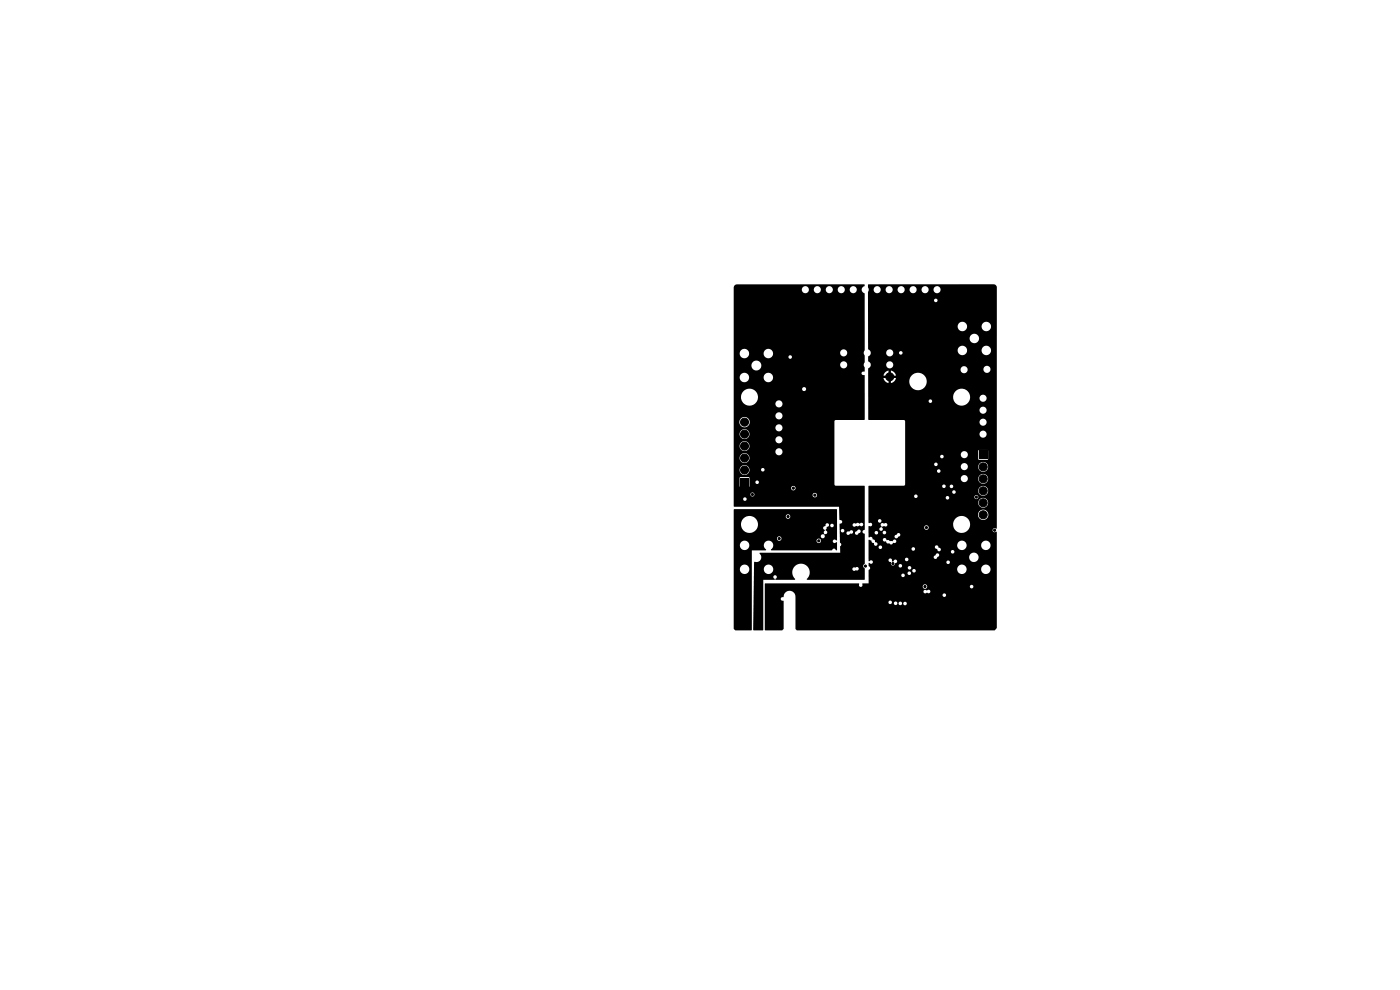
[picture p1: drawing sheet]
<svg xmlns="http://www.w3.org/2000/svg" width="297mm" height="210mm" viewBox="0 0 297 210" stroke-linecap="round" stroke-linejoin="round" font-family="sans-serif">
<g fill="#000" stroke="#000" stroke-width=".21">
<circle cx="188.7" cy="79.9" r=".85"/>
<circle cx="157.9" cy="92.1" r=".85"/>
<circle cx="157.9" cy="89.5" r=".85"/>
<circle cx="157.9" cy="99.7" r=".85"/>
<circle cx="157.9" cy="94.6" r=".85"/>
<circle cx="157.9" cy="97.2" r=".85"/>
<circle cx="189" cy="82" r=".22"/>
<circle cx="208.6" cy="99" r=".85"/>
<circle cx="159.6" cy="104.9" r=".23"/>
<circle cx="160.8" cy="106.9" r=".23"/>
<circle cx="165.3" cy="114.2" r=".22"/>
<circle cx="165.7" cy="111.6" r=".22"/>
<circle cx="167.2" cy="109.6" r=".22"/>
<circle cx="168.3" cy="103.5" r=".22"/>
<circle cx="172.9" cy="105" r=".22"/>
<circle cx="173.7" cy="114.7" r=".23"/>
<circle cx="184.8" cy="118.4" r=".22"/>
<circle cx="189.4" cy="119.5" r=".23"/>
<circle cx="193.8" cy="119.5" r=".23"/>
<circle cx="196.5" cy="111.9" r=".22"/>
<circle cx="196.7" cy="110.5" r=".23"/>
<circle cx="207.1" cy="105.5" r=".22"/>
<circle cx="208.6" cy="101.6" r=".85"/>
<circle cx="208.6" cy="104.1" r=".85"/>
<circle cx="208.6" cy="109.2" r=".85"/>
<circle cx="208.6" cy="106.7" r=".85"/>
<circle cx="211" cy="112.5" r=".22"/>
<circle cx="158.8" cy="125.3" r=".22"/>
<circle cx="161" cy="125.1" r=".23"/>
<circle cx="163" cy="126.6" r=".23"/>
<circle cx="181.4" cy="121.7" r=".22"/>
<circle cx="183.6" cy="120.1" r=".22"/>
<circle cx="193" cy="124.1" r=".23"/>
<circle cx="196.2" cy="124.4" r=".22"/>
</g>
<path d="M155.9 60.5l.5-.2h26.9l.1 .4a.85 .85 0 0 0-.6 .8 .85 .85 0 0 0 .6 .8v12a.86 .86 0 0 0 0 1.1v1.4a.86 .86 0 0 0 0 1.2v.7a.55 .55 0 0 0-.6 .7l.6 .3v9.3l-6.1 .1-.3 .3v13.4l.3 .2 6.1 .1v9.2a.48 .48 0 0 0-.4 .5 .48 .48 0 0 0 .5 .5v6.2a.63 .63 0 0 0 0 1.1l-.1 2.4h-12.1l-.1-.2a1.84 1.84 0 0 0 .4-2.1l9.2 .1a.62 .62 0 0 0 .9 .2 .38 .38 0 0 0 .4-.5 .38 .38 0 0 0-.7-.1h-.3l-.3 .3-9.2-.1a1.87 1.87 0 0 0-2.8-.6 1.87 1.87 0 0 0-.1 2.9l-.1 .1h-4l-.1-.2a.4 .4 0 0 0 .2-.6 .4 .4 0 0 0-.7 0 .4 .4 0 0 0 .4 .6l-.1 .2h-2.4v10.6l-2 .1 .1-12.9h2a1 1 0 0 0 1.5 .9 1 1 0 0 0 .1-1.8 1 1 0 0 0-1.6 .8v.1h-2v-1.6a1.07 1.07 0 0 0 1.4-.4 1.07 1.07 0 0 0-.3-1.4l.2-.2h17l-.1-1.2a.53 .53 0 0 0 0-1l-.1-2h1.5a.51 .51 0 0 0 .4 .4 .51 .51 0 0 0 .5-.2l.4-.2 .5 .1a.5 .5 0 0 0 .9 0 .39 .39 0 0 0 .2-.5 .39 .39 0 0 0-.4-.3 .39 .39 0 0 0-.3 .4l-.4 .3h-.5a.41 .41 0 0 0-.2-.5 .41 .41 0 0 0-.5 .3l-.4-.1-.2 .3h-1.5l.1-.4h.2a.38 .38 0 0 0 .6 .3 .38 .38 0 0 0-.1-.7 .38 .38 0 0 0-.5 .3h-.3v-1.2l2.8 .1a.64 .64 0 0 0 .8 .2l.3 .1 .4-.2a.4 .4 0 0 0 .6 0 .4 .4 0 0 0-.1-.6 .4 .4 0 0 0-.5 .2 .66 .66 0 0 0-.9 0l-.4-.1-.2 .3h-2.8v-.2a.45 .45 0 0 0 .6-.5 .45 .45 0 0 0-.6-.4l-.1-2.7h-22.3v-1.7h1.9a.38 .38 0 0 0 .5 .4 .38 .38 0 0 0 .2-.6 .38 .38 0 0 0-.6 .1l-2 .1v-1h3.5a.43 .43 0 0 0 .4 .5 .43 .43 0 0 0 .4-.3h12.4v.1a.48 .48 0 0 0 .7 .3 .48 .48 0 0 0 0-.8 .48 .48 0 0 0-.7 .4h-12.3a.43 .43 0 0 0-.4-.5 .43 .43 0 0 0-.5 .3h-3.5v-1.3h12.1v.1a.48 .48 0 0 0 .8 .4 .48 .48 0 0 0 0-.9 .48 .48 0 0 0-.8 .4h-12.1v-2.1h1.2v1.7l.2 .2h1.8l.1-1h1.2a.38 .38 0 0 0 .5 .4 .38 .38 0 0 0 .2-.7 .38 .38 0 0 0-.6 .2l-1.3 .1v-.9l-.2-.2-3.1 .2v-1.6h1.2a1.06 1.06 0 0 0 1.2 1 1.06 1.06 0 0 0 .9-1.2l2.4 .1a.38 .38 0 0 0 .6 .3 .38 .38 0 0 0 0-.7 .38 .38 0 0 0-.6 .3l-2.4-.1a1.05 1.05 0 0 0-1.2-.8 1.05 1.05 0 0 0-.9 1.1h-1.2v-2.5h1.2v.2a1.06 1.06 0 0 0 1.8 .4 1.06 1.06 0 0 0-.4-1.7 1.06 1.06 0 0 0-1.4 1.1h-1.2v-1.4h8.8v.2a.76 .76 0 0 0 1.3 .3 .76 .76 0 0 0-.3-1.3 .76 .76 0 0 0-1 .8h-8.8v-1.2h1.2v.2a1.06 1.06 0 0 0 1.8 .5 1.06 1.06 0 0 0-.4-1.8 1.06 1.06 0 0 0-1.4 1.1h-1.2v-1.4h8.8v.2a.76 .76 0 0 0 1.3 .3 .76 .76 0 0 0-.3-1.2 .76 .76 0 0 0-1 .7h-8.8v-1.1h1.2v.2a1.06 1.06 0 0 0 1.8 .5 1.06 1.06 0 0 0-.4-1.8 1.06 1.06 0 0 0-1.4 1.1h-1.2v-1.4h8.8v.2a.76 .76 0 0 0 1.3 .3 .76 .76 0 0 0-.3-1.3 .76 .76 0 0 0-1 .8h-8.8v-1.3h1.1v.1a1.1 1.1 0 0 0 1.7 .9 1.1 1.1 0 0 0 0-1.9 1.1 1.1 0 0 0-1.7 .9h-1.1v-1.2h8.8v.1a.75 .75 0 0 0 1.3 .3 .75 .75 0 0 0-.3-1.2 .75 .75 0 0 0-1 .8h-8.8v-4.2h1.5v.3a1.8 1.8 0 0 0 2.8 1.3h4.5v.2a.76 .76 0 0 0 1.3 .3 .76 .76 0 0 0-.3-1.2 .76 .76 0 0 0-1 .7h-4.5l.2-.1a1.8 1.8 0 0 0 .5-1.8 1.8 1.8 0 0 0-1.3-1.3h10.8v.1a.43 .43 0 0 0 .6 .3 .43 .43 0 0 0 0-.7 .43 .43 0 0 0-.6 .3h-10.8a1.8 1.8 0 0 0-2.2 1.6h-1.5v-3.9h1.2l.1 .2a1 1 0 0 0 1 .7 1 1 0 0 0 .9-.9h3.1v.2a1.01 1.01 0 0 0 1.7 .4 1.01 1.01 0 0 0-.3-1.7 1.01 1.01 0 0 0-1.4 1.1h-3.1v-.2a1.01 1.01 0 0 0-1.1-.9 1.01 1.01 0 0 0-.9 1.1h-1.2v-2.6h3.7v.2a1.06 1.06 0 0 0 1.3 .8 1.06 1.06 0 0 0 .8-1.2h16.7l.1 .2a.75 .75 0 0 0 1.2 .3 .75 .75 0 0 0-.3-1.2 .75 .75 0 0 0-1 .7h-16.7a1.06 1.06 0 0 0-1.1-.9 1.06 1.06 0 0 0-1 1.1h-3.7v-2.5h1.2l.1 .2a1 1 0 0 0 1 .7 1 1 0 0 0 .9-.9h3.1v.2a1 1 0 0 0 1.7 .4l3.6 .1a.38 .38 0 0 0 .5 .3 .38 .38 0 0 0 0-.7 .38 .38 0 0 0-.5 .3h-3.6l.3-.8h14.2l.1 .2a.75 .75 0 0 0 1.2 .3 .75 .75 0 0 0-.3-1.3 .75 .75 0 0 0-1 .8h-14.2a1.01 1.01 0 0 0-1.1-.9 1.01 1.01 0 0 0-.9 1.1h-3.1v-.2a1.01 1.01 0 0 0-1.1-.9 1.01 1.01 0 0 0-.9 1.1h-1.2v-13.6h14.4v.2a.75 .75 0 0 0 .8 .5 .75 .75 0 0 0 .7-.7h1l.1 .2a.75 .75 0 0 0 .8 .5 .75 .75 0 0 0 .6-.7h1.1v.2a.75 .75 0 0 0 .8 .5 .75 .75 0 0 0 .7-.7h1v.2a.75 .75 0 0 0 .9 .5 .75 .75 0 0 0 .6-.7h1.1v.2a.75 .75 0 0 0 1.2 .3 .75 .75 0 0 0-.2-1.3 .75 .75 0 0 0-1 .8h-1.1v-.1a.76 .76 0 0 0-.8-.7 .76 .76 0 0 0-.7 .8h-1v-.1a.76 .76 0 0 0-.8-.7 .76 .76 0 0 0-.7 .8h-1.1v-.1a.76 .76 0 0 0-.8-.7 .76 .76 0 0 0-.7 .8h-1v-.1a.76 .76 0 0 0-.8-.7 .76 .76 0 0 0-.7 .8h-14.4v-.6zM184.2 60.4l26.6-.1a.69 .69 0 0 1 .7 .6v51.1l-.2 .1a.43 .43 0 0 0-.6 .1 .43 .43 0 0 0 0 .6 .43 .43 0 0 0 .6 0l.2 .1v20.3l-.5 .5h-41.9l-.3-.3v-5.7l19.7 .1a.38 .38 0 0 0 .3 .4 .38 .38 0 0 0 .4-.3h.4l.1 .2a.38 .38 0 0 0 .4 .2 .38 .38 0 0 0 .3-.3h.2a.38 .38 0 0 0 .4 .4 .38 .38 0 0 0 .4-.4l.2 .1a.38 .38 0 0 0 .6 .2 .38 .38 0 0 0 0-.6 .38 .38 0 0 0-.6 .3h-.2a.38 .38 0 0 0-.4-.4 .38 .38 0 0 0-.4 .4l-.2-.1a.38 .38 0 0 0-.4-.3 .38 .38 0 0 0-.4 .3h-.4a.38 .38 0 0 0-.3-.5 .38 .38 0 0 0-.4 .3h-19.7l-.1-1.5h31.3a.38 .38 0 0 0 .4 .4 .38 .38 0 0 0 .2-.6 .38 .38 0 0 0-.6 .1l-31.3 .1-.7-.7h27.9a.44 .44 0 0 0 .3 .4 .44 .44 0 0 0 .5-.2 .39 .39 0 0 0 .6 0 .39 .39 0 0 0-.1-.6 .39 .39 0 0 0-.5 .2l-.5-.2-.3 .4h-27.9a1.33 1.33 0 0 0-1.8 1.2 .42 .42 0 0 0-.6 .4 .42 .42 0 0 0 .6 .4v5.9l-.3 .3h-3.6v-9.9h19.9l.1 .2a.38 .38 0 0 0 .1 .5 .38 .38 0 0 0 .5-.1h12.8v.1a.48 .48 0 0 0 .6 .4 .48 .48 0 0 0 .4-.5l9 .1a.38 .38 0 0 0 .6 .3 .38 .38 0 0 0 0-.7 .38 .38 0 0 0-.6 .3h-9a.48 .48 0 0 0-.5-.5 .48 .48 0 0 0-.5 .5h-12.8l.1-.6h1.3v-1.8h6.9a.38 .38 0 0 0 .5 .4 .38 .38 0 0 0 .2-.6 .38 .38 0 0 0-.7 .1l-6.9 .1v-.4h8.2a.38 .38 0 0 0 .5 .4 .38 .38 0 0 0 .2-.7 .38 .38 0 0 0-.6 .2l-8.3 .1v-.6h9.2a.38 .38 0 0 0 .5 .4 .38 .38 0 0 0 .2-.5h8.9v.2a1.01 1.01 0 0 0 1.1 .7 1.01 1.01 0 0 0 .9-.9h3l.1 .2a1.01 1.01 0 0 0 1.6 .4 1.01 1.01 0 0 0-.3-1.7 1.01 1.01 0 0 0-1.4 1.1h-3v-.2a1.01 1.01 0 0 0-1.1-.9 1.01 1.01 0 0 0-.9 1.1h-8.9l-.3-.2-.4 .3h-9.2l.3-.6h8a.38 .38 0 0 0 .5 .4 .38 .38 0 0 0 .1-.6 .38 .38 0 0 0-.6 .1l-8 .1-.3-.4h6.3a.38 .38 0 0 0 .5 .4 .38 .38 0 0 0 .2-.6 .38 .38 0 0 0-.6 .1l-6.4 .1v-.5l.1-.1a.41 .41 0 0 0 .6 .1 .41 .41 0 0 0 0-.7 .41 .41 0 0 0-.6 .3l-.1-.3h4.2l.1 .3 .4 .1a.5 .5 0 0 0 .3 .8 .5 .5 0 0 0 .6-.5l.4-.3 10.5 .1a.38 .38 0 0 0 .5 .3 .38 .38 0 0 0 0-.6 .38 .38 0 0 0-.5 .2h-10.5a.43 .43 0 0 0-.4-.4 .43 .43 0 0 0-.4 .3h-.3v-.5h2.8a.38 .38 0 0 0 .5 .4 .38 .38 0 0 0 .1-.6 .38 .38 0 0 0-.6 .1h-2.9a.38 .38 0 0 0-.6 .3h-4.2v-.7l13.8 .1a.38 .38 0 0 0 .3 .4 .38 .38 0 0 0 .4-.3h6.8v.2a1.01 1.01 0 0 0 1.7 .5 1.01 1.01 0 0 0-.3-1.7 1.01 1.01 0 0 0-1.4 1l-6.8-.1a.41 .41 0 0 0 .4-.5 .41 .41 0 0 0-.6-.2l-.5 .6h-13.8v-1.1l17.4 .1a.38 .38 0 0 0 .6 .3 .38 .38 0 0 0 0-.7 .38 .38 0 0 0-.6 .3h-17.4v-1l2.1 .1a.38 .38 0 0 0 .6 .3l6.4 .1a.38 .38 0 0 0 .6 .3 .38 .38 0 0 0 0-.7 .38 .38 0 0 0-.6 .3h-6.4l.1-.4h11.2l.2 .4h.3a.42 .42 0 0 0 .4 .6 .42 .42 0 0 0 .4-.5 .42 .42 0 0 0-.5-.4l-.1-.3h4.1a1.01 1.01 0 0 0 1 .9 1.01 1.01 0 0 0 1-.9h3l.1 .2a1.01 1.01 0 0 0 1.6 .4 1.01 1.01 0 0 0-.3-1.7 1.01 1.01 0 0 0-1.4 1.1h-3v-.2a1.01 1.01 0 0 0-1.1-.9 1.01 1.01 0 0 0-.9 1.1l-4.2-.1a.38 .38 0 0 0-.6 .3l-11.2-.1a.38 .38 0 0 0-.4-.2 .38 .38 0 0 0-.3 .3h-2.1v-1.4a.58 .58 0 0 1 .7 .5l.4 .1a.4 .4 0 0 0 .1 .6 .4 .4 0 0 0 .6-.2 .4 .4 0 0 0-.3-.6h-.2l-.2-.5h1.9l.1 .3 .6 .1 .2 .4h.5a.44 .44 0 0 0 .5 .2 .44 .44 0 0 0 .3-.4 .41 .41 0 0 0 .6-.2 .41 .41 0 0 0-.3-.5 .41 .41 0 0 0-.5 .4l-1.2-.2-.1-.2a.38 .38 0 0 0-.4-.3 .38 .38 0 0 0-.3 .4l-2.1-.1-.2-.5-.7 .1-.1-.2 5.6 .1a.44 .44 0 0 0 .4 .3 .44 .44 0 0 0 .4-.4 .4 .4 0 0 0 .4-.4 .4 .4 0 0 0-.5-.4 .4 .4 0 0 0-.3 .4l-.4 .4h-5.6v-.8h1.3l.1 .2a.38 .38 0 0 0 .5 .1 .38 .38 0 0 0 .2-.4l.9 .1a.38 .38 0 0 0 .6 .3 .38 .38 0 0 0 0-.6 .38 .38 0 0 0-.6 .2h-.9a.38 .38 0 0 0-.4-.3 .38 .38 0 0 0-.4 .4h-1.3v-.8l2.3 .1a.39 .39 0 0 0 .7 .2 .39 .39 0 0 0-.1-.7h9v.2a.48 .48 0 0 0 .7 .3 .48 .48 0 0 0 0-.8 .48 .48 0 0 0-.7 .3h-9l.5-.2a.38 .38 0 0 0 .5 0 .38 .38 0 0 0 .1-.5h14v.3a1.8 1.8 0 0 0 2.7 1.4 1.8 1.8 0 0 0 0-3.1 1.8 1.8 0 0 0-2.7 1.4h-14l-.3-.2-.3 .2a.43 .43 0 0 0-.7 0 .43 .43 0 0 0 .1 .7l-.5 .4h-2.3v-.5l.2-.1a.41 .41 0 0 0 .5-.1 .41 .41 0 0 0 0-.6 .41 .41 0 0 0-.6 .1l-.1-.5h2a.38 .38 0 0 0 .5 .4 .38 .38 0 0 0 .2-.7 .38 .38 0 0 0-.6 .2l-2.1 .1v-1.4h23.3a1.1 1.1 0 0 0 1.5 1.1 1.1 1.1 0 0 0 .3-1.8 1.1 1.1 0 0 0-1.8 .5v.2h-23.3v-2.5h23.3v.2a1.06 1.06 0 0 0 1.6 .8 1.06 1.06 0 0 0 0-1.8 1.06 1.06 0 0 0-1.6 .8h-23.3v-1.4l9.7 .1a.38 .38 0 0 0 .3 .3 .38 .38 0 0 0 .4-.1l6 .1a.38 .38 0 0 0 .5 .3 .38 .38 0 0 0 .2-.5h5.4v.1a.43 .43 0 0 0 .7 .3 .43 .43 0 0 0 0-.7 .43 .43 0 0 0-.7 .3h-5.4a.38 .38 0 0 0-.4-.2 .38 .38 0 0 0-.3 .3h-6a.38 .38 0 0 0-.2-.6 .38 .38 0 0 0-.5 .3h-9.7v-.9l17.8 .1a.38 .38 0 0 0 .6 .3 .38 .38 0 0 0-.1-.7h5v.2a1.06 1.06 0 0 0 1.6 .8 1.06 1.06 0 0 0 0-1.8 1.06 1.06 0 0 0-1.6 .8h-5.2l-.3 .3h-17.8v-1.2h15.7a.38 .38 0 0 0 .3 .4 .38 .38 0 0 0 .4-.4l.9 .1a.38 .38 0 0 0 .6 .3 .38 .38 0 0 0 0-.6 .38 .38 0 0 0-.6 .2h-.9a.38 .38 0 0 0-.4-.3 .38 .38 0 0 0-.3 .3h-15.7l7.6-.1 .2-.2v-1.2h11.8a.75 .75 0 0 0 .8 .7 .75 .75 0 0 0 .7-.8h2.2v.2a1.06 1.06 0 0 0 1.6 .8 1.06 1.06 0 0 0 0-1.8 1.06 1.06 0 0 0-1.6 .8h-2.2a.75 .75 0 0 0-.8-.7 .75 .75 0 0 0-.7 .8h-11.8v-1.7l6.8 .1a.38 .38 0 0 0 .6 .2 .38 .38 0 0 0 0-.6 .38 .38 0 0 0-.6 .3h-6.8v-.8h11.8l.1 .1a.75 .75 0 0 0 .8 .5 .75 .75 0 0 0 .6-.8h2.2v.2a1.06 1.06 0 0 0 1.6 .8 1.06 1.06 0 0 0 0-1.8 1.06 1.06 0 0 0-1.6 .8h-2.2a.75 .75 0 0 0-.8-.7 .75 .75 0 0 0-.7 .9h-11.8v-.6h6.2a.38 .38 0 0 0 .6 .3 .38 .38 0 0 0 0-.6 .38 .38 0 0 0-.6 .3h-6.2v-1.7l7.4 .1a.38 .38 0 0 0 .6 .3 .38 .38 0 0 0 0-.7h3.8l.1 .2a.75 .75 0 0 0 1.2 .3 .75 .75 0 0 0-.3-1.3 .75 .75 0 0 0-1 .8h-4l-.4 .3h-7.4v-1.2h15.5v1.8l.2 .2 1.9-.1v-1.9l-.2-.2h-1.7l-.2 .2h-15.5v-3.4h15.8a.75 .75 0 0 0 1.1 .5 .75 .75 0 0 0 0-1.2 .75 .75 0 0 0-1.1 .5v.2h-15.8v-2.6h15.8a.75 .75 0 0 0 1.1 .6 .75 .75 0 0 0 0-1.3 .75 .75 0 0 0-1.1 .6v.1h-15.8v-.3l-.2-.2h-7.5l-.1-.1v-1.9h23.6v.1a.75 .75 0 0 0 1.3 .4 .75 .75 0 0 0-.3-1.3 .75 .75 0 0 0-1 .8h-23.6v-2h12.8a.38 .38 0 0 0 .6 .3 .38 .38 0 0 0 0-.6 .38 .38 0 0 0-.6 .3h-12.8v-1h18v.3a1.8 1.8 0 0 0 1.7 1.7 1.8 1.8 0 0 0 1.9-1.5h2v.1a.75 .75 0 0 0 1.3 .3 .75 .75 0 0 0-.3-1.2 .75 .75 0 0 0-1 .8h-2v-.2a1.8 1.8 0 0 0-1.7-2 1.8 1.8 0 0 0-1.9 1.7h-18v-4.4h4.1v.5h-.9a1.33 1.33 0 0 0 1.1 1.1v-.9h.5v.9l.8-.5h3.1a1.85 1.85 0 0 0 2.6 1.8 1.85 1.85 0 0 0 .4-3.1 1.85 1.85 0 0 0-3 1.1v.2h-3.1l.3-.6h-.9v-.5h.9a1.33 1.33 0 0 0-1.1-1.1v.9h-.5l-.1-.9a1.34 1.34 0 0 0-1 1.1h-3.2v-1.2h19.6v.1a.75 .75 0 0 0 .8 .6 .75 .75 0 0 0 .7-.8h3.3l.1 .2a.75 .75 0 0 0 1.2 .3 .75 .75 0 0 0-.3-1.3 .75 .75 0 0 0-1 .8h-3.3a.75 .75 0 0 0-.8-.7 .75 .75 0 0 0-.7 .8h-19.6v-.4l.4-.2 .1-.4h3.3a.75 .75 0 0 0 1.1 .5 .75 .75 0 0 0 0-1.2 .75 .75 0 0 0-1.1 .5v.2h-3.3l-.1-.5-.4-.4v-.9l.4-.4 .1-.4h3.3a.75 .75 0 0 0 .8 .7 .75 .75 0 0 0 .7-.8l1.2 .1a.38 .38 0 0 0 .6 .3 .38 .38 0 0 0 0-.7 .38 .38 0 0 0-.6 .3h-1.2l-.1-.4h13.8a1.01 1.01 0 0 0 1 .9 1.01 1.01 0 0 0 1-.9h3l.1 .2a1.01 1.01 0 0 0 1.6 .5 1.01 1.01 0 0 0-.3-1.7 1.01 1.01 0 0 0-1.4 1h-3v-.2a1.01 1.01 0 0 0-1.1-.9 1.01 1.01 0 0 0-.9 1.1h-13.9a.75 .75 0 0 0-.8-.2 .75 .75 0 0 0-.5 .7h-3.3l-.1-.4-.4-.5v-2.1h21.5v.2a1.01 1.01 0 0 0 1.7 .4 1.01 1.01 0 0 0-.3-1.6 1.01 1.01 0 0 0-1.4 1h-21.5v-2.5h19v.2a1.01 1.01 0 0 0 1.1 .7 1.01 1.01 0 0 0 .9-.9h3l.1 .2a1.01 1.01 0 0 0 1.6 .4 1.01 1.01 0 0 0-.3-1.7 1.01 1.01 0 0 0-1.4 1.1h-3v-.2a1.01 1.01 0 0 0-1.1-.9 1.01 1.01 0 0 0-.9 1.1h-19l-.1-5.7 14 .1a.38 .38 0 0 0 .6 .2 .38 .38 0 0 0 0-.6 .38 .38 0 0 0-.6 .3h-14v-1.7l.2-.5h1a.75 .75 0 0 0 .8 .7 .75 .75 0 0 0 .7-.7h1.1v.2a.75 .75 0 0 0 .8 .5 .75 .75 0 0 0 .7-.7h1v.2a.75 .75 0 0 0 .8 .5 .75 .75 0 0 0 .7-.7h1.1v.2a.75 .75 0 0 0 .8 .5 .75 .75 0 0 0 .7-.7h1v.2a.75 .75 0 0 0 .8 .5 .75 .75 0 0 0 .7-.7h1l.1 .2a.75 .75 0 0 0 1.2 .3 .75 .75 0 0 0-.2-1.3 .75 .75 0 0 0-1.1 .8h-1v-.1a.75 .75 0 0 0-.8-.7 .75 .75 0 0 0-.7 .8h-1v-.1a.75 .75 0 0 0-.9-.7 .75 .75 0 0 0-.6 .8h-1.1v-.1a.75 .75 0 0 0-.8-.7 .75 .75 0 0 0-.7 .8h-1v-.1a.75 .75 0 0 0-.8-.7 .75 .75 0 0 0-.7 .8h-1.1v-.1a.75 .75 0 0 0-.8-.7 .75 .75 0 0 0-.7 .8h-1zM207.7 95.7h1.7v1.7h-1.7zM157.1 101.4h1.7v1.7h-1.7zM155.7 108h21.8l.1 6.5-.2 .1a.4 .4 0 0 0-.6 0 .4 .4 0 0 0 .1 .6 .4 .4 0 0 0 .6-.2l.1 .1v1.5l-.2 .2a.5 .5 0 0 0-.4-.4 .5 .5 0 0 0-.5 .3h-13a1.05 1.05 0 0 0 .4-1.6 1.05 1.05 0 0 0-1.7 0 1.05 1.05 0 0 0 .3 1.5l-3 .2v16.8l-.1 .1h-3.4l-.3-.4v-12.5h1.3v.3a1.01 1.01 0 0 0 1.6 .4 1.01 1.01 0 0 0-.3-1.7 1.01 1.01 0 0 0-1.3 1h-1.3v-5h1.3v.2a1.01 1.01 0 0 0 1.7 .4 1.01 1.01 0 0 0-.4-1.7 1.01 1.01 0 0 0-1.3 1.1h-1.3v-1.6h9.1v.1a.47 .47 0 0 0 .7 .4h7.7v.1a.48 .48 0 0 0 .8 .3 .48 .48 0 0 0 0-.8 .48 .48 0 0 0-.8 .4l-7.6-.1a.48 .48 0 0 0-.1-.8 .48 .48 0 0 0-.7 .4h-9.1v-.5h18.4v.1a.43 .43 0 0 0 .7 .3 .43 .43 0 0 0 .1-.7v-.1a.44 .44 0 0 0 .6-.3 .44 .44 0 0 0-.4-.6l.3-.6 .5-.4h.2a.38 .38 0 0 0 .5 .5 .38 .38 0 0 0 .2-.7 .38 .38 0 0 0-.7 .2h-.2a.4 .4 0 0 0-.5-.4 .4 .4 0 0 0-.3 .6 .47 .47 0 0 0-.5 .4 .47 .47 0 0 0 .4 .5l-.2 .3 .1 .4-.2 .2a.43 .43 0 0 0-.6 .3h-18.4v-2.6h1.5v.3a1.8 1.8 0 0 0 2.9 1.2 1.8 1.8 0 0 0-.6-3.1h7.2v.1a.48 .48 0 0 0 .7 .4 .48 .48 0 0 0 0-.8 .48 .48 0 0 0-.7 .3h-7.3a1.8 1.8 0 0 0-2.2 1.6h-1.5z" fill="#000"/>
</svg>
